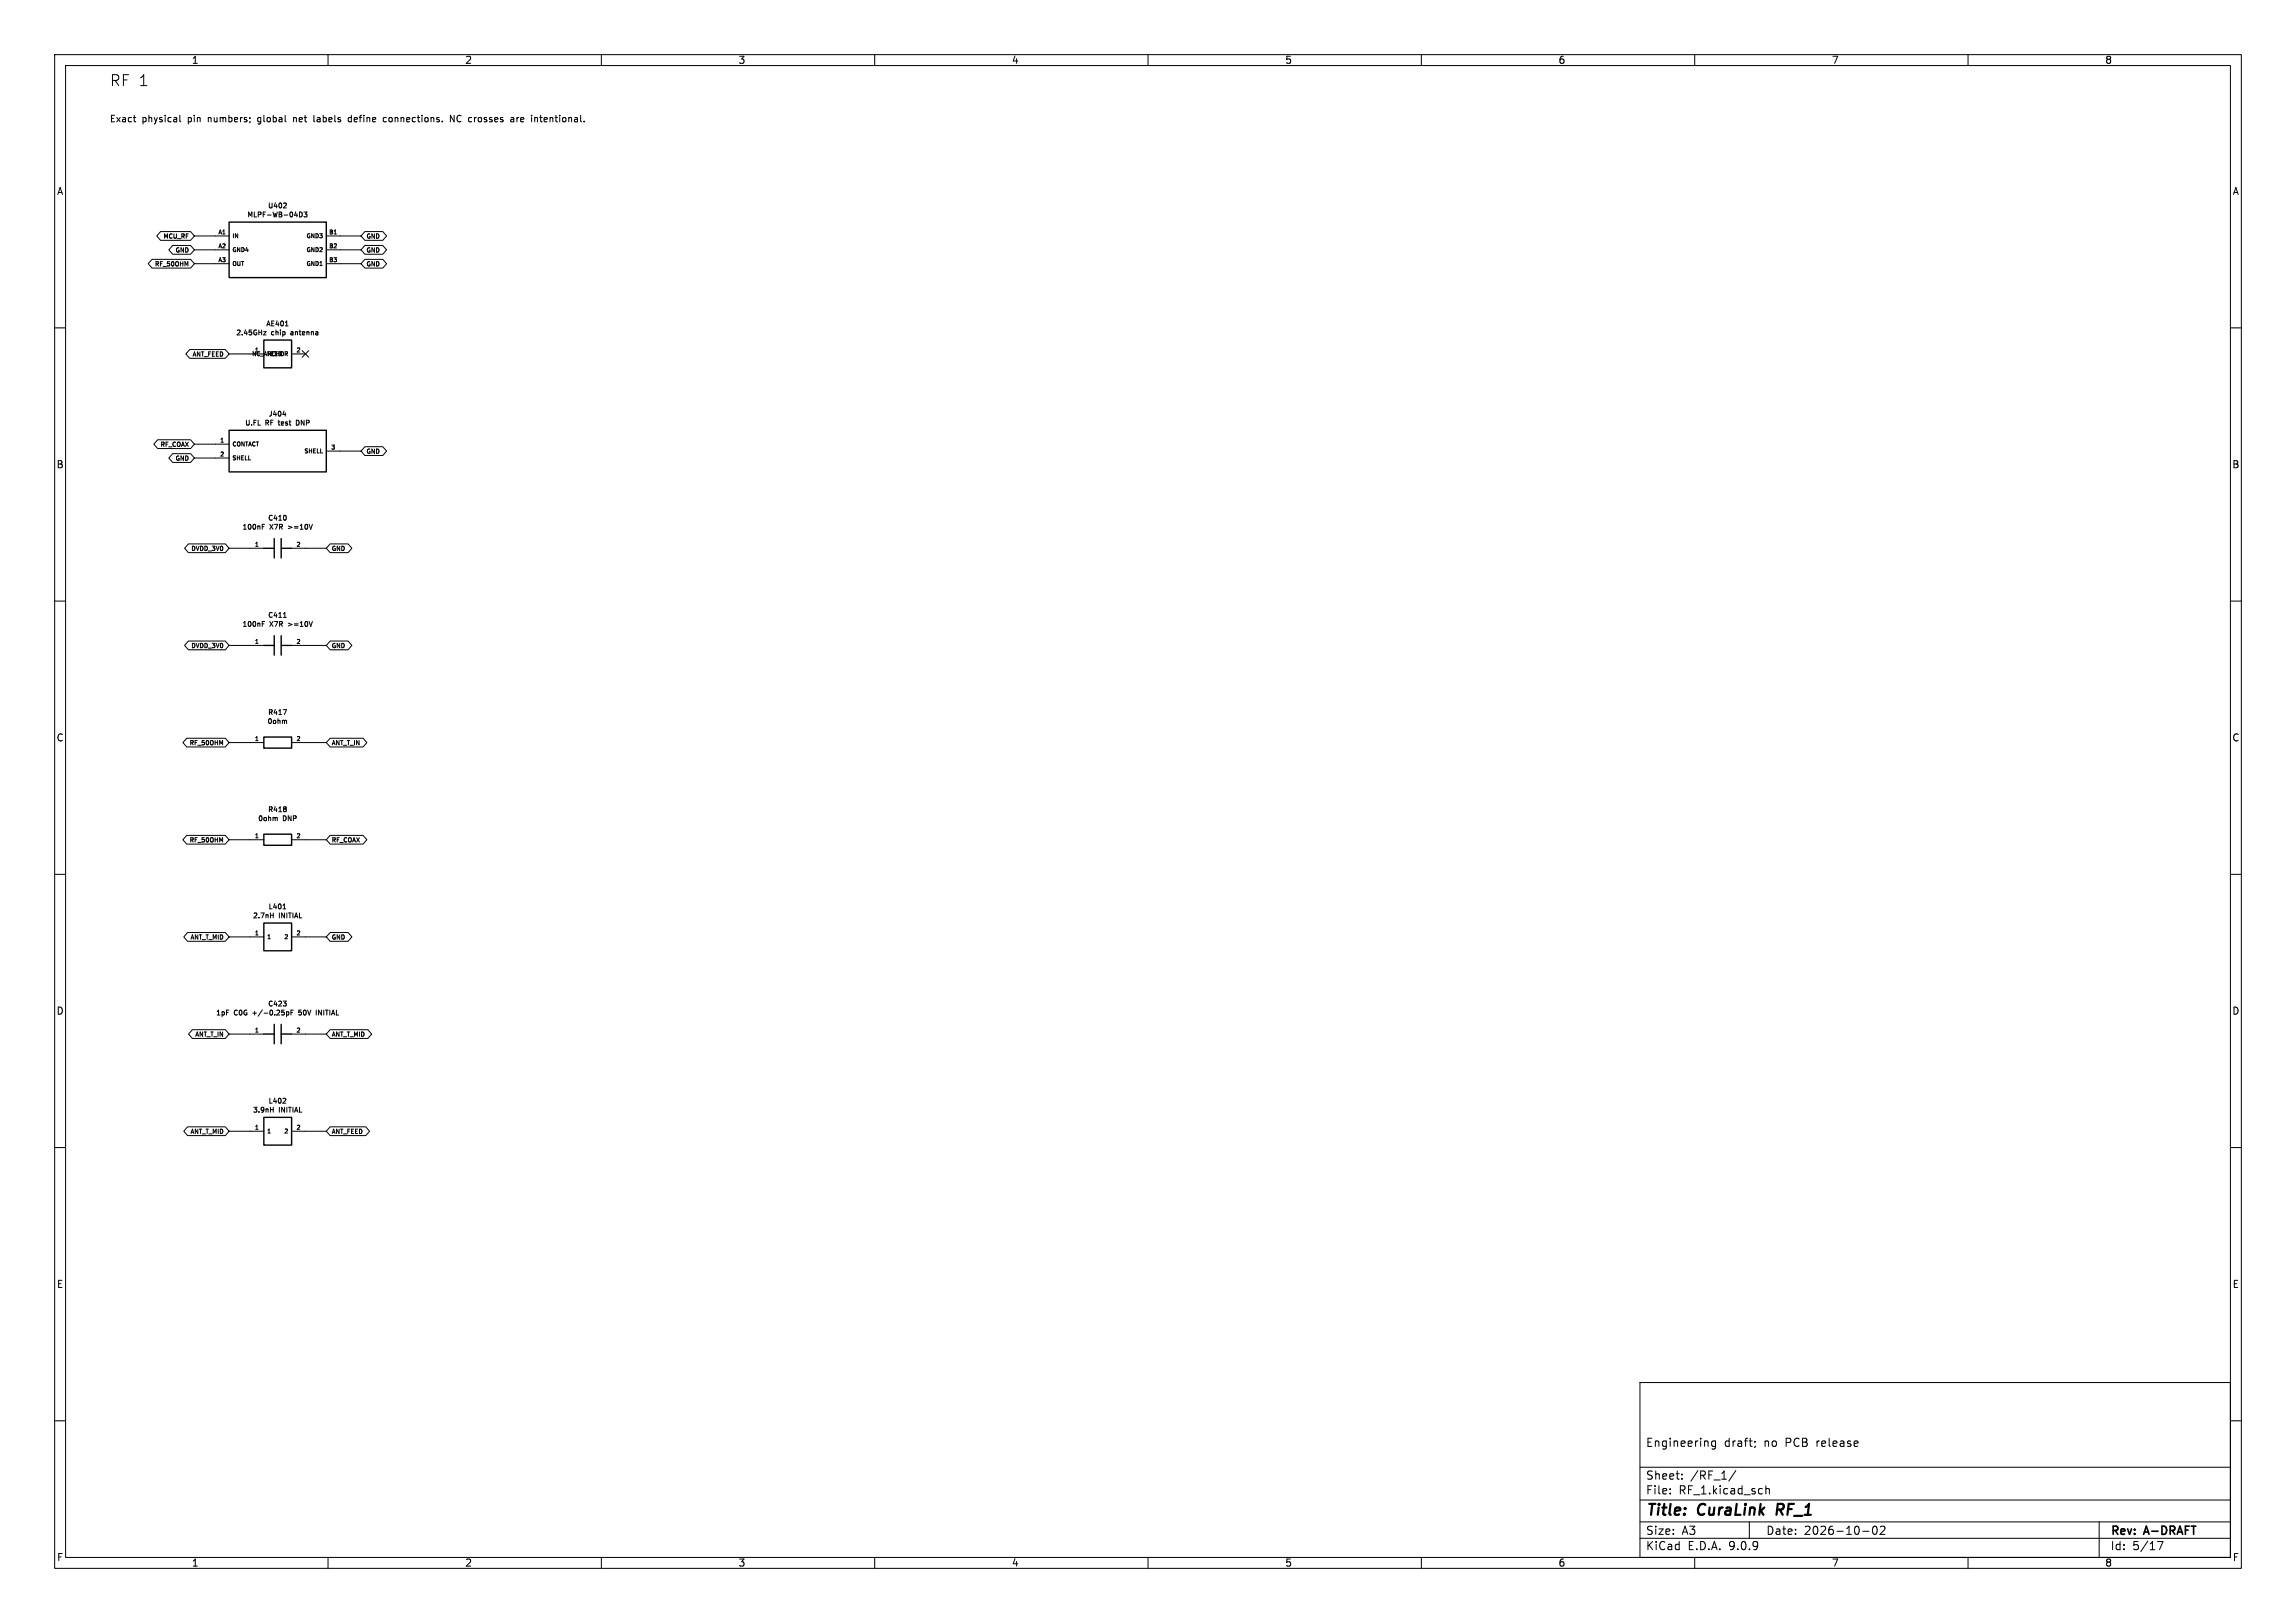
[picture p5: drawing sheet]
<svg xmlns="http://www.w3.org/2000/svg" width="420mm" height="297mm" viewBox="0 0 420 297" stroke-linecap="round" stroke-linejoin="round" font-family="sans-serif">
<defs><g id="words">
<g font-size="2.8">
<text x="20" y="16">RF 1</text>
<text x="301" y="277.9">Title:</text>
<text x="310.6" y="277.9">CuraLink</text>
<text x="325.8" y="277.9">RF_1</text>
</g>
<g font-size="2.1">
<text x="301" y="265">Engineering</text>
<text x="315.4" y="265">draft;</text>
<text x="322.7" y="265">no</text>
<text x="326.7" y="265">PCB</text>
<text x="332.5" y="265">release</text>
<text x="301" y="273.7">File:</text>
<text x="301" y="271">Sheet:</text>
<text x="307.1" y="273.7">RF_1.kicad_sch</text>
<text x="309.2" y="271">/RF_1/</text>
<text x="301" y="281.1">Size:</text>
<text x="307.6" y="281.1">A3</text>
<text x="323" y="281.1">Date:</text>
<text x="330" y="281.1">2026-10-02</text>
<text x="386" y="281.3">Rev:</text>
<text x="392.4" y="281.3">A-DRAFT</text>
<text x="301" y="283.9">KiCad</text>
<text x="308.7" y="283.9">E.D.A.</text>
<text x="316.3" y="283.9">9.0.9</text>
<text x="386" y="283.9">Id:</text>
<text x="390.1" y="283.9">5/17</text>
</g>
<g font-size="1.8">
<text x="35" y="11.9">1</text>
<text x="85" y="11.9">2</text>
<text x="135" y="11.9">3</text>
<text x="185" y="11.9">4</text>
<text x="235" y="11.9">5</text>
<text x="285" y="11.9">6</text>
<text x="335" y="11.9">7</text>
<text x="385" y="11.9">8</text>
<text x="10.3" y="35.9">A</text>
<text x="408.3" y="35.9">A</text>
<text x="10.3" y="85.9">B</text>
<text x="408.2" y="85.9">B</text>
<text x="10.3" y="135.9">C</text>
<text x="408.2" y="135.9">C</text>
<text x="10.3" y="185.9">D</text>
<text x="408.2" y="185.9">D</text>
<text x="10.3" y="235.9">E</text>
<text x="408.3" y="235.9">E</text>
<text x="10.3" y="285.9">F</text>
<text x="35" y="286.9">1</text>
<text x="85" y="286.9">2</text>
<text x="135" y="286.9">3</text>
<text x="185" y="286.9">4</text>
<text x="235" y="286.9">5</text>
<text x="285" y="286.9">6</text>
<text x="335" y="286.9">7</text>
<text x="385" y="286.9">8</text>
<text x="408.3" y="285.9">F</text>
</g>
<g font-size="1.7">
<text x="20" y="22.6">Exact</text>
<text x="26" y="22.6">physical</text>
<text x="34.5" y="22.6">pin</text>
<text x="38.4" y="22.6">numbers;</text>
<text x="47.7" y="22.6">global</text>
<text x="54.4" y="22.6">net</text>
<text x="58.3" y="22.6">labels</text>
<text x="64.9" y="22.6">define</text>
<text x="71.5" y="22.6">connections.</text>
<text x="84" y="22.6">NC</text>
<text x="87.5" y="22.6">crosses</text>
<text x="95.5" y="22.6">are</text>
<text x="99.5" y="22.6">intentional.</text>
</g>
<g font-size="1.3">
<text x="45.1" y="40">MLPF-WB-04D3</text>
<text x="48.9" y="38.3">U402</text>
<text x="48.6" y="59.9">AE401</text>
<text x="43.1" y="61.6">2.45GHz</text>
<text x="49.6" y="61.6">chip</text>
<text x="53.4" y="61.6">antenna</text>
<text x="49" y="76.4">J404</text>
<text x="44.7" y="78.1">U.FL</text>
<text x="48.6" y="78.1">RF</text>
<text x="51.2" y="78.1">test</text>
<text x="54.7" y="78.1">DNP</text>
<text x="48.9" y="95.5">C410</text>
<text x="44.2" y="97.1">100nF</text>
<text x="49.4" y="97.1">X7R</text>
<text x="52.9" y="97.1">&gt;=10V</text>
<text x="48.9" y="113.2">C411</text>
<text x="44.2" y="114.9">100nF</text>
<text x="49.4" y="114.9">X7R</text>
<text x="52.9" y="114.9">&gt;=10V</text>
<text x="48.9" y="131">R417</text>
<text x="48.8" y="132.7">0ohm</text>
<text x="48.9" y="148.8">R418</text>
<text x="47.1" y="150.5">0ohm</text>
<text x="51.8" y="150.5">DNP</text>
<text x="49" y="166.6">L401</text>
<text x="46.2" y="168.2">2.7nH</text>
<text x="51" y="168.2">INITIAL</text>
<text x="48.9" y="184.4">C423</text>
<text x="39.4" y="186">1pF</text>
<text x="42.8" y="186">C0G</text>
<text x="46.4" y="186">+/-0.25pF</text>
<text x="55.2" y="186">50V</text>
<text x="58.6" y="186">INITIAL</text>
<text x="46.2" y="203.8">3.9nH</text>
<text x="49" y="202.1">L402</text>
<text x="51" y="203.8">INITIAL</text>
</g>
<g font-size="1.1">
<text x="29.7" y="43.9">MCU_RF</text>
<text x="31.9" y="46.4">GND</text>
<text x="66.9" y="43.9">GND</text>
<text x="66.9" y="46.4">GND</text>
<text x="28.2" y="48.9">RF_50OHM</text>
<text x="66.9" y="48.9">GND</text>
<text x="35" y="65.5">ANT_FEED</text>
<text x="29.2" y="82">RF_COAX</text>
<text x="66.9" y="83.2">GND</text>
<text x="31.9" y="84.5">GND</text>
<text x="34.8" y="101">DVDD_3V0</text>
<text x="60.6" y="101">GND</text>
<text x="34.8" y="118.8">DVDD_3V0</text>
<text x="60.6" y="118.8">GND</text>
<text x="34.5" y="136.6">RF_50OHM</text>
<text x="60.6" y="136.6">ANT_T_IN</text>
<text x="34.5" y="154.4">RF_50OHM</text>
<text x="60.6" y="154.4">RF_COAX</text>
<text x="34.7" y="172.1">ANT_T_MID</text>
<text x="60.6" y="172.1">GND</text>
<text x="35.5" y="189.9">ANT_T_IN</text>
<text x="60.6" y="189.9">ANT_T_MID</text>
<text x="34.7" y="207.7">ANT_T_MID</text>
<text x="60.6" y="207.7">ANT_FEED</text>
</g>
<g font-size="1">
<text x="39.8" y="42.9">A1</text>
<text x="39.8" y="45.5">A2</text>
<text x="42.4" y="43.8">IN</text>
<text x="42.4" y="46.3">GND4</text>
<text x="55.9" y="43.8">GND3</text>
<text x="55.9" y="46.3">GND2</text>
<text x="60.1" y="42.9">B1</text>
<text x="60.1" y="45.5">B2</text>
<text x="39.8" y="48">A3</text>
<text x="42.4" y="48.9">OUT</text>
<text x="55.9" y="48.9">GND1</text>
<text x="60.1" y="48">B3</text>
<text x="45.9" y="65.4">NC_ANCHOR</text>
<text x="46.5" y="64.5">1</text>
<text x="48.8" y="65.4">FEED</text>
<text x="54.1" y="64.5">2</text>
<text x="40.1" y="81">1</text>
<text x="40.1" y="83.6">2</text>
<text x="42.4" y="81.9">CONTACT</text>
<text x="55.5" y="83.2">SHELL</text>
<text x="60.4" y="82.3">3</text>
<text x="42.4" y="84.4">SHELL</text>
<text x="46.5" y="100.1">1</text>
<text x="54.1" y="100.1">2</text>
<text x="46.5" y="117.9">1</text>
<text x="54.1" y="117.9">2</text>
<text x="46.5" y="135.6">1</text>
<text x="54.1" y="135.6">2</text>
<text x="46.5" y="153.4">1</text>
<text x="54.1" y="153.4">2</text>
<text x="46.5" y="171.2">1</text>
<text x="48.8" y="172.1">1</text>
<text x="51.8" y="172.1">2</text>
<text x="54.1" y="171.2">2</text>
<text x="46.5" y="189">1</text>
<text x="54.1" y="189">2</text>
<text x="46.5" y="206.8">1</text>
<text x="48.8" y="207.6">1</text>
<text x="51.8" y="207.6">2</text>
<text x="54.1" y="206.8">2</text>
</g>
</g></defs>
<g fill="none" stroke="#000" stroke-width=".18">
<path d="M10 10h400v277h-400zM12 12h396v273h-396zM60 10v2M110 10v2M160 10v2M210 10v2M260 10v2M310 10v2M360 10v2M24.4 21.5h.4M24.7 22.3h.1M32.9 21.1v1l.2 .2"/>
<path d="M47.2 21.6v.6M52.2 37.1l.2 .2-.1 .2-.5 .5h.6M53.7 21.5v.8M54 21.5l-.3 .1M54.8 38.8a.45 .45 0 0 1 .5 .4 .45 .45 0 0 1-.5 .5zM55.6 38.8h.6l-.3 .3 .2 .1v.4h-.5M57.4 21.1v1l.2 .2M64.3 21.6l-.4-.1-.2 .2 .1 .5h.5M64.3 21.1v1.2M70.7 21.6l-.4-.1-.2 .2 .1 .5h.5M83.1 21.1v1.2l-.7-1.2v1.2M87.1 21.5l-.3 .1"/>
<path d="M93.8 21.5l.2 .2v.6M94 22.2l-.4 .1M94 21.8h-.4M94.6 21.5v.8M94.9 21.5l-.3 .2M98.7 21.5h.5M98.9 21.1v1l.2 .2M27.8 47.5h7.1l.7 .8-.7 .8h-7.1l-.7-.8zM29.4 42.4h5.5l.7 .8-.7 .8h-5.5l-.7-.8zM31.6 44.9h3.3l.7 .8-.7 .8h-3.3l-.7-.8zM35.6 43.2h6.3M35.6 45.7h6.3"/>
<path d="M35.6 48.3h6.3M52.2 59.6h.5M58.5 48.6h.4M59.7 43.2h6.3M59.7 45.7h6.3M59.7 48.3h6.3M61.1 42.8h.4M66.7 42.4h3.3l.7 .8-.7 .8h-3.3l-.7-.8zM66.7 44.9h3.3l.7 .8-.7 .8h-3.3l-.7-.8zM66.7 47.5h3.3l.7 .8-.7 .8h-3.3l-.7-.8zM10 60h2M34.7 64h6.5l.7 .8-.7 .8h-6.5l-.7-.8z"/>
<path d="M41.9 64.8h6.4M48.2 60.7h.5l-.5 .6h.5M51.7 75.8h.6M52.2 75.5v.6M53.3 64.8h2.6M54.4 76.9h-.2v.9h.2M55.3 64.2l1.2 1.2M56.5 64.2l-1.2 1.2M408 60h2M28.8 80.5h6.1l.7 .8-.7 .8h-6.1l-.7-.8zM31.6 83h3.3l.7 .8-.7 .8h-3.3l-.7-.8zM34.5 99.5h6.7l.7 .8-.7 .8h-6.7l-.7-.8z"/>
<path d="M35.6 81.3h6.3M35.6 83.8h6.3M48 96.4h.3M48 95.9h.4M52.3 94.4v.7M57.1 95.9l-.3 .9M59.7 82.6h6.3M60.4 99.5h3.3l.7 .8-.7 .8h-3.3l-.7-.8zM66.7 81.7h3.3l.7 .9-.7 .8h-3.3l-.7-.8zM10 110h2M34.5 117.3h6.7l.7 .8-.7 .8h-6.7l-.7-.8zM41.9 118.1h6.4"/>
<path d="M41.9 100.3h6.4M48 114.2h.3M48 113.7h.4M51.9 113h.5M53.3 118.1h6.4M53.3 100.3h6.4M57.1 113.7l-.3 .9M60.4 117.3h3.3l.7 .8-.7 .8h-3.3l-.7-.8zM408 110h2M34.2 135.1h7l.7 .8-.7 .8h-7l-.7-.8zM41.9 135.9h6.4M51.8 129.9h.6l-.4 .9"/>
<path d="M52.3 131.8l.1 .1v.5M53.3 135.9h6.4M60.4 135.1h6l.7 .8-.7 .8h-6l-.7-.8zM10 160h2M34.2 152.9h7l.7 .8-.7 .8h-7l-.7-.8zM41.9 153.7h6.4M50.6 149.6l.1 .1v.5M52.3 147.7v.3M52.3 148.1v.4M53.3 153.7h6.4M60.4 152.9h6l.7 .8-.7 .8h-6l-.7-.8zM408 160h2"/>
<path d="M34.3 170.6h6.9l.7 .9-.7 .8h-6.9l-.7-.8zM41.9 171.5h6.4M49.5 167.5h.5M50 167.1v.9M51.8 166.3h.5M51.9 165.5l.1-.1v.9M53.3 171.5h6.4M60.4 170.6h3.3l.7 .9-.7 .8h-3.3l-.7-.8zM35.2 188.4h6l.7 .8-.7 .8h-6l-.7-.8zM41.9 189.2h6.4M51.8 183.2h.6l-.3 .3M52.3 183.6v.5"/>
<path d="M52.4 185.1v.9M52.4 185.2l.3-.1 .1 .2-.1 .4h-.3M53.2 185.3h.3M53.3 189.2h6.4M53.6 184.8h-.4v.9M54.6 185.7h.2M55.1 184.8h-.4l-.1 .5 .2-.1M57.8 184.8v.9M58.3 185.7v-.9l.5 .9M60.4 188.4h6.9l.7 .8-.7 .8h-6.9l-.7-.8zM10 210h2M34.3 206.2h6.9l.7 .8-.7 .8h-6.9l-.7-.8z"/>
<path d="M41.9 207h6.4M49.5 203.1h.5M50 202.6v.9M52.1 201l.2 .1-.1 .3-.5 .5h.6M53.3 207h6.4M60.4 206.2h6.5l.7 .8-.7 .8h-6.5l-.7-.8zM408 210h2M300 253h108v32h-108zM10 260h2M300 278.5h108M300 274.5h108M300 268.5h108"/>
<path d="M305.5 273.2v.2M305.5 272.5v.1M307.7 270.5v.2M307.7 269.8v.1M313.8 263.7v1.2l-.3 .3-.3-.1M313.8 263.8l-.4-.1-.3 .3v.4l.1 .2h.6M317.5 269.1l-1.3 1.9M320 278.5v3M321 263.8v.1M321.1 264.6l-.2 .3M323 271.9v1.5M323 272.5l.2-.1 .4 .1 .1 .9"/>
<path d="M342.7 279.4l.2-.1a.8 .8 0 0 1 .5 .7 .8 .8 0 0 1-.5 .8l-.2-.2-.2-.4zM343.9 279.4l.6-.1 .2 .1 .1 .3-.9 1.1h.9M384 278.5v6.5M408 260h2M60 285v2M110 285v2M160 285v2M210 285v2M260 285v2M300 281.5h108M310 285v2M340.7 280.2h1.2"/>
<path d="M360 285v2M394.7 282.1h1l-.7 1.5"/>
</g>
<path d="M325.2 275.2l-.2 2" fill="none" stroke="#000" stroke-width=".4"/>
<g fill="none" stroke="#000" stroke-width=".25">
<path d="M41.9 40.6h17.8v10.2h-17.8zM41.9 78.7h17.8v7.7h-17.8zM48.3 62.2h5v5.1h-5zM50.2 98.6v3.5M51.4 98.6v3.5M48.3 118.1h1.9M48.3 100.3h1.9M50.2 116.3v3.6M51.4 116.3v3.6M51.4 118.1h1.9M51.4 100.3h1.9M48.3 134.9h5v2h-5z"/>
<path d="M48.3 152.7h5v2h-5zM48.3 168.9h5v5.1h-5zM48.3 189.2h1.9M50.2 187.5v3.5M51.4 189.2h1.9M51.4 187.5v3.5M48.3 204.5h5v5.1h-5z"/>
</g>
<use href="#words"/>
</svg>
